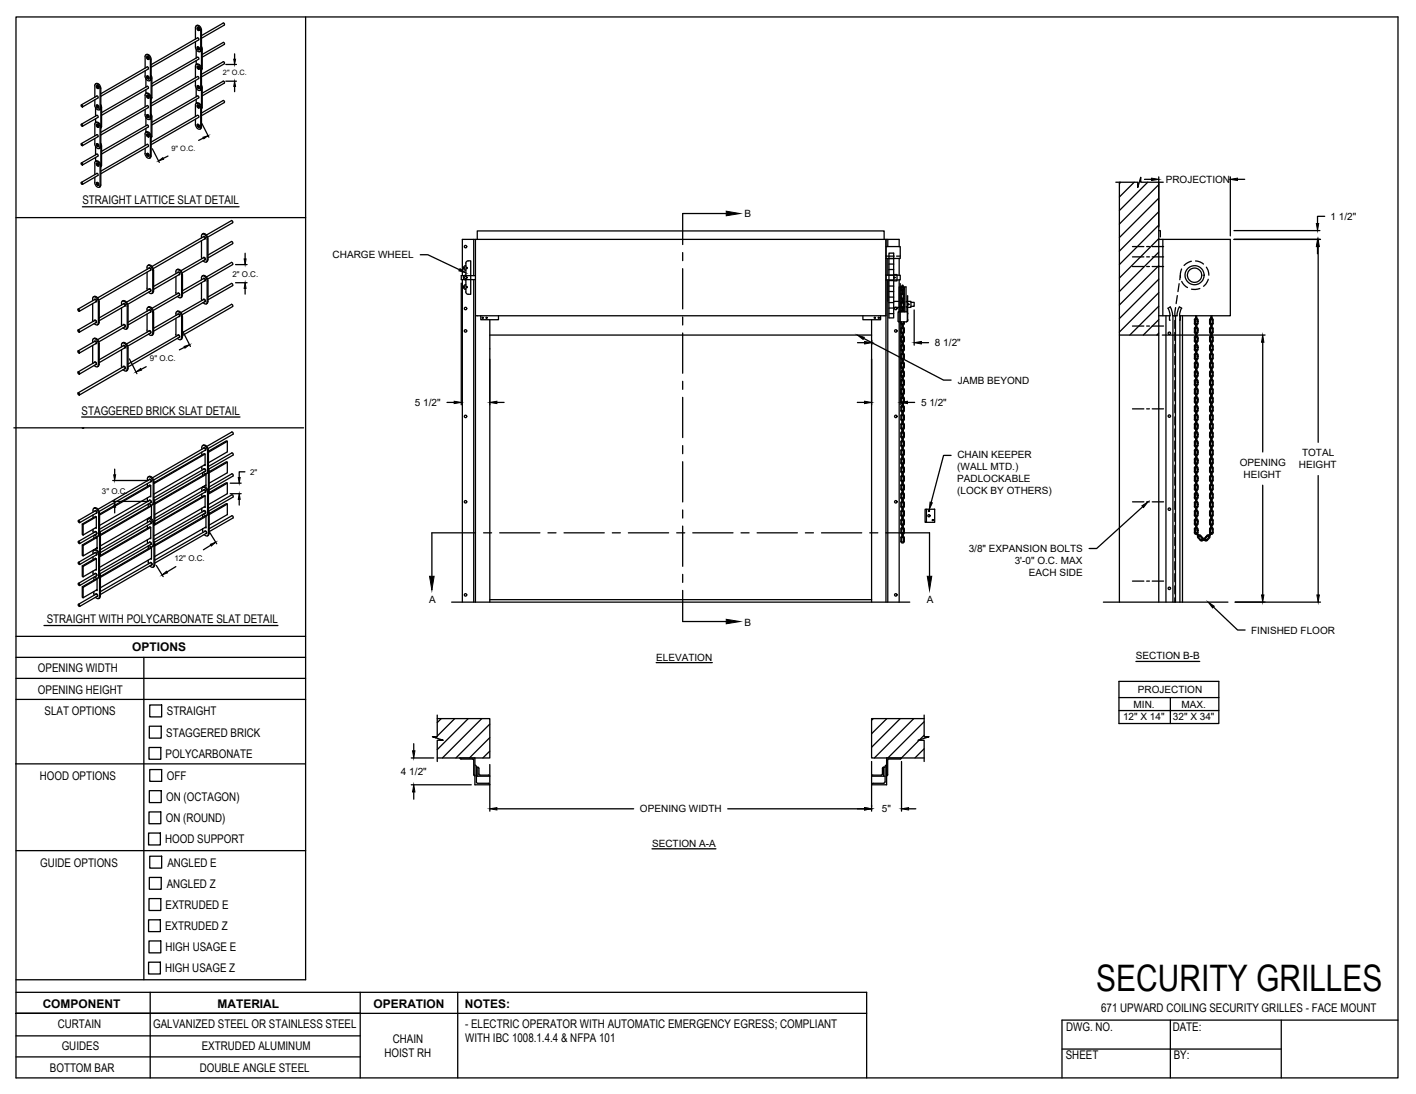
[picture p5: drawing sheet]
<svg xmlns="http://www.w3.org/2000/svg" width="279mm" height="216mm" viewBox="0 0 279 216" stroke-linecap="round" stroke-linejoin="round" font-family="sans-serif">
<defs><g id="words">
<text font-size="7.2" x="216.3" y="195.5">SECURITY GRILLES</text>
<g font-size="2.4">
<text x="16.3" y="40.3">STRAIGHT LATTICE SLAT DETAIL</text>
<text x="16.1" y="81.8">STAGGERED BRICK SLAT DETAIL</text>
<text x="9.2" y="123">STRAIGHT WITH POLYCARBONATE SLAT DETAIL</text>
<text x="26.1" y="128.4">OPTIONS</text>
<text x="7.5" y="132.7">OPENING WIDTH</text>
<text x="7.5" y="136.9">OPENING HEIGHT</text>
<text x="8.8" y="141.2">SLAT OPTIONS</text>
<text x="32.9" y="141.2">STRAIGHT</text>
<text x="32.7" y="149.5">POLYCARBONATE</text>
<text x="32.8" y="145.4">STAGGERED BRICK</text>
<text x="7.9" y="153.9">HOOD OPTIONS</text>
<text x="32.9" y="153.9">OFF</text>
<text x="32.8" y="158.1">ON (OCTAGON)</text>
<text x="32.6" y="166.5">HOOD SUPPORT</text>
<text x="32.7" y="162.3">ON (ROUND)</text>
<text x="7.9" y="171">GUIDE OPTIONS</text>
<text x="33" y="171">ANGLED E</text>
<text x="32.7" y="179.3">EXTRUDED E</text>
<text x="32.9" y="175.2">ANGLED Z</text>
<text x="32.6" y="183.5">EXTRUDED Z</text>
<text x="32.6" y="191.9">HIGH USAGE Z</text>
<text x="32.7" y="187.7">HIGH USAGE E</text>
<text x="8.4" y="198.9">COMPONENT</text>
<text x="11.4" y="202.8">CURTAIN</text>
<text x="30.2" y="202.9">GALVANIZED STEEL OR STAINLESS STEEL</text>
<text x="42.9" y="198.8">MATERIAL</text>
<text x="73.7" y="198.9">OPERATION</text>
<text x="91.7" y="198.9">NOTES:</text>
<text x="91.8" y="202.8">- ELECTRIC OPERATOR WITH AUTOMATIC EMERGENCY EGRESS; COMPLIANT</text>
<text x="210.4" y="203.6">DWG. NO.</text>
<text x="217.3" y="199.8">671 UPWARD COILING SECURITY GRILLES - FACE MOUNT</text>
<text x="231.4" y="203.4">DATE:</text>
<text x="12.2" y="207.3">GUIDES</text>
<text x="39.8" y="207.2">EXTRUDED ALUMINUM</text>
<text x="75.9" y="208.6">HOIST RH</text>
<text x="77.5" y="205.8">CHAIN</text>
<text x="91.8" y="205.7">WITH IBC 1008.1.4.4 &amp; NFPA 101</text>
<text x="210.3" y="209.1">SHEET</text>
<text x="231.6" y="209">BY:</text>
<text x="9.8" y="211.5">BOTTOM BAR</text>
<text x="39.4" y="211.6">DOUBLE ANGLE STEEL</text>
</g>
<g font-size="2">
<text x="230" y="36.1">PROJECTION</text>
<text x="146.9" y="42.9">B</text>
<text x="262.5" y="43.4">1 1/2&quot;</text>
<text x="65.6" y="51">CHARGE WHEEL</text>
<text x="184.5" y="68.3">8 1/2&quot;</text>
<text x="189" y="75.7">JAMB BEYOND</text>
<text x="81.9" y="80.1">5 1/2&quot;</text>
<text x="181.7" y="80.1">5 1/2&quot;</text>
<text x="188.9" y="95.2">PADLOCKABLE</text>
<text x="188.9" y="92.8">(WALL MTD.)</text>
<text x="188.9" y="90.4">CHAIN KEEPER</text>
<text x="244.6" y="92">OPENING</text>
<text x="245.4" y="94.4">HEIGHT</text>
<text x="256.3" y="92.5">HEIGHT</text>
<text x="256.9" y="90.1">TOTAL</text>
<text x="188.9" y="97.5">(LOCK BY OTHERS)</text>
<text x="191.1" y="109">3/8&quot; EXPANSION BOLTS</text>
<text x="200.2" y="111.4">3'-0&quot; O.C. MAX</text>
<text x="203" y="113.7">EACH SIDE</text>
<text x="84.7" y="119.1">A</text>
<text x="182.9" y="119.1">A</text>
<text x="146.9" y="123.4">B</text>
<text x="246.9" y="125.1">FINISHED FLOOR</text>
<text x="129.5" y="130.4">ELEVATION</text>
<text x="224.1" y="130.1">SECTION B-B</text>
<text x="224.5" y="136.8">PROJECTION</text>
<text x="221.6" y="142">12&quot; X 14&quot;</text>
<text x="223.7" y="139.7">MIN.</text>
<text x="231.4" y="142">32&quot; X 34&quot;</text>
<text x="233.1" y="139.7">MAX.</text>
<text x="79.1" y="152.9">4 1/2&quot;</text>
<text x="126.3" y="160.3">OPENING WIDTH</text>
<text x="174" y="160.3">5&quot;</text>
<text x="128.7" y="167.1">SECTION A-A</text>
</g>
<g font-size="1.6">
<text x="45.8" y="54.6">2&quot; O.C.</text>
<text x="29.6" y="71.3">9&quot; O.C.</text>
<text x="49.4" y="93.7">2&quot;</text>
<text x="20.1" y="97.5">3&quot; O.C.</text>
<text x="34.4" y="110.7">12&quot; O.C.</text>
</g>
<g font-size="1.5">
<text x="44" y="14.9">2&quot; O.C.</text>
<text x="33.8" y="29.8">9&quot; O.C.</text>
</g>
</g></defs>
<!-- layer: CHAIN HOIST RH -->
<g fill="none" stroke="#000" stroke-width=".25">
<path d="M220.2 36h4.3v1l.6-2v1h4.4M220.9 36v82.8M221.1 36l-.2 .2M223.8 36l-2.9 2.9M226.5 36l-5.6 5.6M228.6 39.1l-7.7 7.8M228.6 36v82.8M228.6 36.4l-7.7 7.8M91.2 55.2v63.6M91.9 52l.2-.5h.8v6.6l-.8-.1-.2-.4M91.9 56.2a.48 .48 0 0 0-.5 .5 .48 .48 0 0 0 .5 .4M91.9 52.4a.48 .48 0 0 0-.5 .5 .48 .48 0 0 0 .5 .5"/>
<path d="M91.9 54.3a.48 .48 0 0 0-.5 .5 .48 .48 0 0 0 .5 .4M91.9 52v.4M91.9 53.4v.9M91.9 55.2v1M91.9 57.1v.5M93.5 47.2v7.2M93.5 55.2v63.6M93.8 47.2v71.6M93.8 54.4h-2.8v.8h2.8M94.2 47.2v-1.6h80.3v1.6M174.8 54.3h2.8v.9h-2.8M174.8 48.7h2.8v2.3h-2.8"/>
<path d="M174.8 47.2v71.6M174.8 50.5h1.6M175.2 47.2v1.5M175.2 51v3.3M175.2 55.2v63.6M175.2 55.4v4.1M175.4 50h.9v12.7h-.9zM175.4 55.4h.9M175.4 54.3h.9M175.4 59.7h.9M175.4 58.6h.9M175.4 57.5h.9"/>
<path d="M175.4 56.5h.9M175.4 53.2h.9M175.4 52.1h.9M175.4 51h.9M176.3 54.2h.7v1.2h-.7M176.3 59.5h1.1M176.5 54.8h.1M176.9 50.5h.7M177.4 48.7v-1.5h-86.2v7.2M177.4 51v3.3M177.4 55.2v63.6M177.7 57.1l.3 .3"/>
<path d="M177.7 58.8l.3 .4M177.9 57.1l.1 .2M177.9 56.9v.2M178 56.5l-.3 .3M178 59.5l-.3 .3M178 57.8l-.3 .3M178 56.7l-.1 .1M178 59.7v1M178 58v1M178 58h.2M178 56.3h.2l-.1 .6zM178 58.8l.2 .1-.1 .9z"/>
<path d="M178.2 56.7l.1 .1M178.2 59.7l.1 .4h.1h-.1l-.1 .6M178.2 58l.1 .4h.1M178.2 56.5l.2 .3M178.2 59.5l.2 .3M178.2 57.8l.2 .3M178.2 59.3h-.2h.2M178.2 57.6h-.2l.1-.5 .1 .9M178.2 57.6h-.2v.4M178.3 57.1l-.1 .2M178.3 57h.1M178.3 56.9v.2"/>
<path d="M178.4 57.1l-.2 .3M178.4 58.8l-.2 .4M178.4 58.4h-.1l-.1 .6M178.8 59.6l.2-.2 .1-1v5l-.1-2.7M179.1 59.5h.6v1.2h-.6M179.7 59.7h.7v.8h-.7M223.5 48.7h2.2M223.5 50.7h2.2M223.5 52.6h2.2M226.3 48.7h.5M226.3 50.7h.5M226.3 52.6h.5"/>
<path d="M227.4 48.7h2.2M227.4 50.7h2.2M227.4 52.6h2.2M228.6 41.8l-7.7 7.8M228.6 44.4l-7.7 7.8M228.6 47.2h14.2v15.1h-10M228.6 45.5h.4v1.3M228.6 47.1l-7.7 7.8M228.6 49.8l-7.7 7.7M228.6 52.4l-7.7 7.8M228.6 55.1l-7.7 7.8M228.6 57.8l-7.7 7.7"/>
<path d="M229.4 47.2v15.1M232.3 58.3l-.2 1.6M232.7 56l-.3 1.6M232.9 54.3l-.1 .9M233.2 53.1l-.3 1v.6M233.2 55.5l.5 .8 .6 .4M235.1 51.6l-.7 .2-.8 .6M235.9 51.5l.9 .2 .7 .4M236.7 56.9l-.9 .2h-.7M238 52.7l.4 .7 .1 .9M238.4 55.1l-.5 1-.4 .4M93.8 62.3h81"/>
<path d="M94.9 62.3v.8h3.5v-.8M96.6 63.1v55.7M96.6 66.1h75.4M170.3 62.3v.8h3.5v-.8M172 63.1v55.7M175.4 61.9h.9M175.4 60.8h.9M176.3 60.7h1.1M177.2 63.4l.1 .1M177.4 63.5h1.5M177.4 61.5v-4.9h.4v4.9M177.7 77.6l.3 .3"/>
<path d="M177.7 79.3l.3 .3M177.7 74.2l.3 .3M177.7 75.9l.3 .3M177.7 72.4l.3 .4M177.7 70.7l.3 .3M177.7 63.8l.3 .4M177.7 65.5l.3 .4M177.7 69l.3 .3M177.7 67.3l.3 .3M177.7 60.5l.3 .4M177.8 63.5v.3M177.8 64.9v.7"/>
<path d="M177.8 66.6v.7M177.8 68.3v.7M177.8 70v.7M177.8 71.7v.7M177.8 73.5v.7M177.8 75.2v.7M177.8 76.9v.7M177.8 78.6v.7M177.9 74.2l.1 .1M177.9 70.7l.1 .2M177.9 78.6l.1 .9M177.9 63.5l.1 .5"/>
<path d="M177.9 68.3l.1 .9M178 76.5l-.3 .4M178 78.3l-.3 .3M178 80l-.3 .3M178 73.1l-.3 .4M178 74.8l-.3 .4M178 71.4l-.3 .3M178 69.7l-.3 .3M178 64.5l-.3 .3M178 68l-.3 .3M178 66.2l-.3 .4M178 61.2l-.3 .3"/>
<path d="M178 76.7v1M178 78.4l-.1 .2M178 73.3l-.1 .9M178 75v1M178 71.6v1M178 69.8l-.1 .9M178 64.7v1M178 68.1l-.1 .2M178 66.4v1M178 61.4l-.1 .1M178 79.4h.2M178 73.4h.2"/>
<path d="M178 69.1h.2M178 65.6h.2M178 79.4v.4h.2h-.2l.1 .5 .1-.9M178 65.6v.4l.2 .1h-.2l.1 .5 .1-1M178 69.1v.4h.2M178 61.5v-.5h.2h-.2l.1-.5v1M178 75.9l.2 .1-.1 .9-.1-.5 .2-.1h-.2zM178 77.6l.2 .1-.1 .9-.1-.5h.2h-.2zM178 74.2h.2l-.1 1-.1-.5 .2-.1h-.2zM178 70.7l.2 .1-.1 .9zM178 63.9h.2l-.1 1-.1-.6h.2h-.2zM178 67.3l.2 .1-.1 .9-.1-.5h.2h-.2z"/>
<path d="M178.2 76.7l.1 .5h.1h-.1l-.1 .5M178.2 78.4l.1 .2M178.2 73.3l.1 .4h.1h-.1v.5M178.2 75l.1 .5h.1h-.1l-.1 .5M178.2 71.6l.1 .4h.1h-.1l-.1 .6M178.2 69.8l.1 .5h.1h-.1v.4M178.2 64.7l.1 .4h.1M178.2 66.4l.1 .4h.1l-.1 .1-.1 .5M178.2 68.1l.1 .2M178.2 61.4l.1 .1M178.2 76.5a1.02 1.02 0 0 1 0 1.4M178.2 78.3l.2 .3"/>
<path d="M178.2 80l.2 .2v.8l-.2 .4M178.2 74.8a1.02 1.02 0 0 1 0 1.4M178.2 73.1l.2 .2v.9M178.2 71.4l.2 .2v.8l-.2 .4M178.2 69.7l.2 .2v.8M178.2 64.5l.2 .4v.8l-.2 .2M178.2 66.2l.2 .2v.9l-.2 .3M178.2 68l.2 .3M178.2 61.2l.2 .3v-4.9h.4v4.9M178.2 72.9h-.2l.1-.5 .1 1M178.2 72.9h-.2v.5M178.2 71.2h-.2h.2"/>
<path d="M178.2 69.1l-.1 .9-.1-.5h.2M178.3 74.2l-.1 .1M178.3 70.7l-.1 .2M178.3 78.6v.3h.1M178.3 63.5l-.1 .5M178.3 68.3v.3h.1h-.1l-.1 .6M178.4 74.2l-.2 .3M178.4 70.7l-.2 .3M178.4 60.5l-.2 .4M178.4 78.6v.9l-.2 .1M178.4 78.9h-.1l-.1 .6M178.4 68.3v.8l-.2 .2"/>
<path d="M178.4 65.2h-.1l-.1 .5M178.4 63.5v.5l-.2 .2M178.8 60.6l.2 .1M179 63.4l-.1 .1M179 61.5h-1.8v1.9M179.1 63v.3M179.1 61.8v.2M179.2 60.1h.1M220.9 66.1h7.7M223.5 64.3h2.2M226.3 64.3h.5M227.4 64.3h2.2"/>
<path d="M228.6 62.3h2.3M228.6 60.4l-5.7 5.7M228.6 63.1l-3 3M228.6 65.7l-.3 .4M230.1 62.3v56.5M230.8 62.3v.9h.1M230.9 62.3l-.4-1.5 .4-.2 .4 1 .1 .7M231.4 62.3v56.5M231.8 63.2v1.6M231.8 65.6v1.6M231.8 68v1.6M231.8 70.4v1.5"/>
<path d="M231.8 72.7v1.6M231.8 75.1v1.6M231.8 77.5v1.6M231.8 79.9v1.6M231.9 62.3v56.5M232 60.7l-.2 1.7M232.8 62.3v56.5M232.9 62.3v.9h-.1M233.2 60.8l-.3 .7-.2 .8M233.2 60.8l-.5-.2-.4 1-.1 .7h-.8M233.3 62.3v56.5M235.7 67.3l.2 .3"/>
<path d="M235.7 63.8l.2 .4M235.7 65.5l.2 .4M235.7 70.7l.2 .3M235.7 69l.2 .3M235.7 72.4l.2 .4M235.7 77.6l.2 .3M235.7 79.3l.2 .3M235.7 74.2l.2 .3M235.7 75.9l.2 .3M235.7 63.1v.7M235.7 64.9v.7M235.7 66.6v.7"/>
<path d="M235.7 68.3v.7M235.7 70v.7M235.7 71.7v.7M235.7 73.5v.7M235.7 75.2v.7M235.7 76.9v.7M235.7 78.6v.7M235.8 70.7l.1 .2M235.8 74.2l.1 .1M235.9 68.3v.9M235.9 78.6v.9M235.9 66.2l-.2 .4"/>
<path d="M235.9 62.8l-.2 .3M235.9 64.5l-.2 .3M235.9 69.7l-.2 .3M235.9 68l-.2 .3M235.9 71.4l-.2 .3M235.9 76.5l-.2 .4M235.9 78.3l-.2 .3M235.9 80l-.2 .3M235.9 73.1l-.2 .4M235.9 74.8l-.2 .4M235.9 66.4v1M235.9 63v1"/>
<path d="M235.9 64.7v1M235.9 69.8v.9M235.9 68.1l-.1 .2M235.9 71.6v1M235.9 76.7v1M235.9 78.4l-.1 .2M235.9 73.3v.9M235.9 75v1M235.9 62.3v.7h.2M235.9 65.6v.4l.2 .1h-.2v.4h.2M235.9 69.1v.4h.2M235.9 79.4v.4h.2h-.2v.5h.2"/>
<path d="M235.9 65.6h.2M235.9 73.4h.2M235.9 69.1h.2M235.9 79.4h.2M236.1 67.3l-.2 .1v.4h.2h-.2v.4h.2M236.1 63.9h-.2v.4h.2h-.2v.5h.2M236.1 72.5h-.1l-.1 .4h.2M236.1 70.8h-.2v.4h.2h-.2v.5h.2M236.1 76h-.2v.3l.2 .1h-.2v.4h.2M236.1 77.7h-.2v.4h.2h-.2v.4h.2M236.1 74.2h-.2v.4h.2l-.2 .1v.4h.2M236.1 66.4l.1 .2"/>
<path d="M236.1 64.7l.1 .1M236.1 63l.1 .1M236.1 68.1l.1 .2M236.1 69.8l.1 .2M236.1 71.6l.1 .1M236.1 76.7l.1 .2M236.1 78.4l.1 .2M236.1 75l.1 .2M236.1 73.3l.1 .2M236.1 66.2l.2 .2 .1 .9-.3 .3M236.1 64.5l.3 .4-.1 .8-.2 .2M236.1 62.8a.97 .97 0 0 1 0 1.4"/>
<path d="M236.1 69.7l.3 .3v.7M236.1 68l.3 .3M236.1 71.4l.3 .3-.1 .9-.2 .2M236.1 76.5a.97 .97 0 0 1 0 1.4M236.1 78.3l.3 .3M236.1 80l.2 .2 .1 .8-.3 .4M236.1 74.8a.97 .97 0 0 1 0 1.4M236.1 73.1l.2 .2 .1 .9M236.1 62.3v.8M236.1 62.6h-.2h.2M236.1 63.9v.9M236.1 69.5h-.2v.4h.2"/>
<path d="M236.1 77.7v.8M236.1 72.9h-.2v.5M236.1 65.6v.9M236.1 67.4v.8M236.1 69.1v.8M236.1 70.8v.9M236.1 72.5v.9M236.1 74.2v.9M236.1 76v.8M236.1 79.4v.9M236.2 67.3l-.1 .1M236.2 65.5l-.1 .2"/>
<path d="M236.2 63.8l-.1 .2M236.2 69l-.1 .2M236.2 70.7l-.1 .2M236.2 72.4l-.1 .2M236.2 79.3l-.1 .2M236.2 77.6l-.1 .1M236.2 75.9l-.1 .1M236.2 74.2l-.1 .1M236.2 66.6v.2l.2 .1h-.2v.4M236.2 63.1v.3h.2h-.2v.4M236.2 64.9v.2h.2M236.2 70v.3h.2h-.2v.4"/>
<path d="M236.2 71.7v.3h.2h-.2v.4M236.2 76.9v.3h.2h-.2v.4M236.2 78.6v.3h.2M236.2 73.5v.2h.2h-.2v.5M236.2 75.2v.3h.2h-.2v.4M236.2 68.3v.7M236.4 70.7l-.3 .3M236.4 74.2l-.3 .3M236.4 65.2h-.2v.4M236.4 68.3v.7l-.3 .3M236.4 68.6h-.2h.2M236.4 78.6l-.1 .9-.2 .1"/>
<path d="M236.4 78.9h-.2v.4M238.7 78.9h.1l.1 .6M238.7 78.6v.9l.2 .1M238.7 68.3v.8l.2 .2M238.7 65.2h.1l.1 .5M238.7 74.2l.2 .3M238.7 70.7l.2 .3M238.8 78.6v.3h-.1M238.8 68.3v.3h-.1h.1l.1 .6M238.8 74.2l.1 .1M238.8 70.7l.1 .2M238.9 74.8a1.02 1.02 0 0 0 0 1.4"/>
<path d="M238.9 73.1l-.2 .2v.9M238.9 80l-.2 .3v.9l.2 .2M238.9 76.5a1.02 1.02 0 0 0 0 1.4M238.9 78.3l-.2 .3M238.9 71.4l-.2 .2v.8l.2 .4M238.9 69.7l-.2 .2v.8M238.9 68l-.2 .3M238.9 62.8a1.02 1.02 0 0 0 0 1.4M238.9 64.5l-.2 .2v.9l.2 .3M238.9 66.2l-.2 .4v.8l.2 .2M238.9 73.3l-.1 .4h-.1h.1v.5M238.9 75l-.1 .5h-.1h.1l.1 .5"/>
<path d="M238.9 76.7l-.1 .5h-.1h.1l.1 .5M238.9 78.4l-.1 .2M238.9 71.6l-.1 .4h-.1h.1l.1 .6M238.9 69.8l-.1 .5h-.1h.1v.4M238.9 63l-.1 .4h-.1h.1l.1 .6M238.9 64.7l-.1 .4h-.1M238.9 66.4l-.1 .4-.1 .1h.1l.1 .5M238.9 68.1l-.1 .2M239 79.4v.9l.1-.5h-.1h.1v-.4M239 78.1h.1h-.1M239 71.2h.1h-.1M239 72.9h.1l-.1-.5v1"/>
<path d="M239 69.1v.9l.1-.5h-.1M239 64.3h.1h-.1M239 65.6v1l.1-.5h-.1l.1-.1v-.4M239 62.3v.8l.1-.5h-.1h.1v-.3M239 72.9h.1v.5M239 79.4h.1M239 69.1h.1M239 73.4h.1M239 65.6h.1M239 74.2h.1v.4l-.1 .1h.1l-.1 .5zM239 75.9l.1 .1v.3l-.1 .1h.1l-.1 .5zM239 77.6l.1 .1-.1 .9z"/>
<path d="M239 70.7l.1 .1-.1 .9zM239 63.9h.1l-.1 1zM239 67.3h.1v.5h-.1h.1l-.1 .5zM239.1 75v1M239.1 73.3l.1 .9M239.1 78.4l.1 .2M239.1 76.7v1M239.1 71.6v1M239.1 68.1l.1 .2M239.1 69.8l.1 .9M239.1 64.7v1M239.1 63v1"/>
<path d="M239.1 66.4v1M239.1 74.8l.3 .4-.1 .8-.2 .2M239.1 73.1l.2 .2 .1 .9M239.1 80l.2 .2 .1 .8-.3 .4M239.1 78.3l.3 .3M239.1 76.5l.3 .4-.1 .8-.2 .2M239.1 71.4l.2 .2 .1 .8-.3 .4M239.1 68l.3 .3M239.1 69.7l.2 .2 .1 .8M239.1 64.5l.3 .3-.1 .9-.2 .2M239.1 62.8l.3 .3-.1 .9-.2 .2M239.1 66.2l.3 .4-.1 .8-.2 .2"/>
<path d="M239.1 69.1v.4h-.1M239.2 78.6l-.1 .9M239.2 68.3l-.1 .9M239.2 74.2l-.1 .1M239.2 70.7l-.1 .2M239.4 78.6l-.1 .9-.2 .1M239.4 68.3l-.1 .8-.2 .2M239.4 74.2l-.3 .3M239.4 70.7l-.3 .3M177.7 94.8l.3 .3M177.7 84.5l.3 .3M177.7 87.9l.3 .4"/>
<path d="M177.7 86.2l.3 .3M177.7 93.1l.3 .3M177.7 91.3l.3 .4M177.7 89.6l.3 .4M177.7 82.8l.3 .3M177.7 81l.3 .4M177.7 96.5l.3 .3M177.7 98.2l.3 .4M177.7 99.9l.3 .4M177.8 80.3v.7M177.8 82.1v.7M177.8 83.8v.7"/>
<path d="M177.8 85.5v.7M177.8 87.2v.7M177.8 88.9v.7M177.8 90.7v.7M177.8 92.4v.7M177.8 94.1v.7M177.8 95.8v.7M177.8 97.5v.7M177.8 99.3v.6M177.9 84.5l.1 .1M177.9 93.1l.1 .1M177.9 96.5l.1 .2"/>
<path d="M177.9 82.1l.1 .8M177.9 92.4v.7M178 83.4l-.3 .4M178 86.9l-.3 .3M178 85.1l-.3 .4M178 92l-.3 .4M178 93.8l-.3 .3M178 90.3l-.3 .3M178 88.6l-.3 .3M178 81.7l-.3 .4M178 95.5l-.3 .3M178 98.9l-.3 .3"/>
<path d="M178 97.2l-.3 .3M178 93.9v1.1M178 83.6l-.1 .9M178 87.1v1M178 85.3v1M178 92.2l-.1 .2M178 90.5v1M178 88.8v1M178 81.9l-.1 .2M178 80.2v1M178 95.7l-.1 .8M178 99.1v1"/>
<path d="M178 97.4v1M178 87.1h.2M178 91.4h.2M178 83.7h.2M178 97.4h.2M178 91.4v.4h.2h-.2l.1 .6 .1-1M178 95.3h.2l-.1 .5zM178 84.5l.2 .1-.1 .9-.1-.5h.2h-.2zM178 87.9l.2 .1-.1 .9-.1-.5h.2h-.2zM178 93.1h.2l-.1 1-.1-.5h.2h-.2zM178 89.7h.2l-.1 .9-.1-.5h.2h-.2zM178 98.3h.2l-.1 .9z"/>
<path d="M178 94.8l.2 .1v.4h-.2zM178 100h.2l-.1 1-.1-.5 .2-.1h-.2zM178.2 83.6l.1 .5h.1h-.1v.4M178.2 85.3l.1 .5h.1h-.1l-.1 .5M178.2 87.1l.1 .4h.1M178.2 93.9l.1 .5h.1h-.1l-.1 .6M178.2 92.2l.1 .2M178.2 90.5l.1 .4h.1h-.1l-.1 .6M178.2 88.8l.1 .4h.1M178.2 80.2l.1 .4h.1h-.1l-.1 .6M178.2 81.9l.1 .2M178.2 95.7l.1 .4h.1h-.1v.4"/>
<path d="M178.2 97.4l.1 .4h.1h-.1l-.1 .6M178.2 99.1l.1 .4h.1h-.1l-.1 .6M178.2 83.4l.2 .2v.9M178.2 85.1l.2 .2v.9l-.2 .3M178.2 86.9l.2 .2v.8l-.2 .4M178.2 93.8l.2 .1v.9l-.2 .3M178.2 92l.2 .4M178.2 88.6l.2 .3v.9l-.2 .2M178.2 90.3a1.02 1.02 0 0 1 0 1.4M178.2 81.7l.2 .4M178.2 97.2a1.02 1.02 0 0 1 0 1.4M178.2 95.5l.2 .2v.8"/>
<path d="M178.2 98.9l.2 .2v.8l-.2 .4M178.2 86.7h-.2l.1-.5 .1 .9M178.2 83.2h-.2l.1-.4 .1 .9M178.2 81.5h-.2l.1-.5v1l-.1-.5h.2M178.2 98.7h-.2h.2M178.2 97h-.2v.5M178.2 97h-.2l.1-.5 .1 1M178.2 83.2h-.2v.5M178.2 86.7h-.2v.4M178.3 84.5l-.1 .1M178.3 93.1l-.1 .1M178.3 96.5l-.1 .2"/>
<path d="M178.3 92.4v.2h.1M178.3 82.1v.2h.1h-.1l-.1 .6M178.4 84.5l-.2 .3M178.4 93.1l-.2 .3M178.4 96.5l-.2 .3M178.4 87.5h-.1l-.1 .6M178.4 92.7h-.1v.4M178.4 89.2h-.1l-.1 .6M178.4 82.1v.8l-.2 .2M178.4 92.4v.7M223.5 80.7h2.2M223.5 99h2.2"/>
<path d="M226.3 80.7h.5M226.3 99h.5M227.4 80.7h2.2M227.4 99h2.2M231.8 82.3v1.6M231.8 84.6v1.6M231.8 87v1.6M231.8 89.4v1.6M231.8 91.8v1.6M231.8 94.2v1.6M231.8 96.6v1.5M231.8 98.9v1.6"/>
<path d="M235.7 94.8l.2 .3M235.7 84.5l.2 .3M235.7 87.9l.2 .4M235.7 86.2l.2 .3M235.7 93.1l.2 .3M235.7 91.3l.2 .4M235.7 89.6l.2 .4M235.7 82.8l.2 .3M235.7 81l.2 .4M235.7 96.5l.2 .3M235.7 98.2l.2 .4M235.7 99.9l.2 .4"/>
<path d="M235.7 80.3v.7M235.7 82.1v.7M235.7 83.8v.7M235.7 85.5v.7M235.7 87.2v.7M235.7 88.9v.7M235.7 90.7v.7M235.7 92.4v.7M235.7 94.1v.7M235.7 95.8v.7M235.7 97.5v.7M235.7 99.3v.6"/>
<path d="M235.8 84.5l.1 .1M235.8 93.1l.1 .1M235.8 96.5l.1 .2M235.9 82.1v.8M235.9 92.4v.7M235.9 83.4l-.2 .4M235.9 86.9l-.2 .3M235.9 85.1l-.2 .4M235.9 92l-.2 .4M235.9 93.8l-.2 .3M235.9 90.3l-.2 .3M235.9 88.6l-.2 .3"/>
<path d="M235.9 81.7l-.2 .4M235.9 95.5l-.2 .3M235.9 98.9l-.2 .3M235.9 97.2l-.2 .3M235.9 93.9v1.1M235.9 83.6v.9M235.9 87.1v1M235.9 85.3v1M235.9 92.2l-.1 .2M235.9 90.5v1M235.9 88.8v1M235.9 81.9l-.1 .2"/>
<path d="M235.9 80.2v1M235.9 95.7v.8M235.9 99.1v1M235.9 97.4v1M235.9 91.4v.4h.2h-.2v.5h.2M235.9 87.1h.2M235.9 91.4h.2M235.9 83.7h.2M235.9 97.4h.2M236.1 86.3l-.1-.1-.1 .5h.2M236.1 84.6h-.2v.4h.2h-.2v.4h.2M236.1 88h-.2v.4h.2h-.2v.5l.2-.1"/>
<path d="M236.1 93.1h-.2v.5h.2h-.2v.4h.2M236.1 89.7h-.2v.4h.2h-.2v.5h.2M236.1 82.8h-.2v.4h.2M236.1 81.1l-.1-.1-.1 .5h.2M236.1 95.7h-.2v-.4h.2v.4M236.1 98.3h-.2v.9h.2M236.1 96.6l-.1-.1-.1 .5h.2M236.1 94.9h-.2v.4h.2v-.4M236.1 83.6l.1 .2M236.1 85.3l.1 .2M236.1 87.1l.1 .1M236.1 93.9l.1 .2"/>
<path d="M236.1 92.2l.1 .2M236.1 90.5l.1 .1M236.1 88.8l.1 .1M236.1 80.2l.1 .1M236.1 81.9l.1 .2M236.1 95.7l.1 .1M236.1 97.4l.1 .1M236.1 99.1l.1 .1M236.1 83.4l.3 .4v.7M236.1 85.1l.2 .2 .1 .9-.3 .3M236.1 86.9l.2 .2 .1 .8-.3 .4M236.1 93.8l.2 .1 .1 .9-.3 .3"/>
<path d="M236.1 92l.3 .4M236.1 88.6l.3 .3-.1 .9-.2 .2M236.1 90.3a.97 .97 0 0 1 0 1.4M236.1 81.7l.3 .4M236.1 97.2a.97 .97 0 0 1 0 1.4M236.1 95.5l.2 .2 .1 .8M236.1 98.9l.2 .2 .1 .8-.3 .4M236.1 81.5h-.2v.5h.2M236.1 98.3v.9M236.1 98.7h-.2h.2M236.1 97h-.2v.5M236.1 86.7h-.2v.4"/>
<path d="M236.1 83.2h-.2v.5M236.1 81.1v.9M236.1 82.8v.9M236.1 84.6v.8M236.1 86.3v.8M236.1 88v.9M236.1 89.7v.9M236.1 91.4v.9M236.1 93.2v.8M236.1 96.6v.9M236.2 84.5l-.1 .1M236.2 86.2l-.1 .1"/>
<path d="M236.2 87.9l-.1 .2M236.2 93.1l-.1 .1M236.2 89.6l-.1 .2M236.2 91.3l-.1 .2M236.2 81l-.1 .2M236.2 82.8l-.1 .1M236.2 96.5l-.1 .2M236.2 98.2l-.1 .2M236.2 94.8l-.1 .2M236.2 99.9l-.1 .2M236.2 83.8v.3h.2h-.2v.4M236.2 87.2v.3h.2"/>
<path d="M236.2 85.5v.3h.2h-.2v.4M236.2 92.4v.2h.2M236.2 94.1v.3h.2h-.2v.4M236.2 90.7v.2h.2h-.2v.5M236.2 88.9v.3h.2M236.2 82.1v.2h.2h-.2v.5M236.2 80.3v.3h.2h-.2v.4M236.2 95.8v.3h.2h-.2v.4M236.2 99.3v.2h.2h-.2v.4M236.2 97.5v.3h.2h-.2v.4M236.4 84.5l-.3 .3M236.4 93.1l-.3 .3"/>
<path d="M236.4 96.5l-.3 .3M236.4 87.5h-.2v.4M236.4 92.7h-.2v.4M236.4 89.2h-.2v.4M236.4 82.1l-.1 .8-.2 .2M236.4 92.4v.7M238.7 82.1v.8l.2 .2M238.7 89.2h.1l.1 .6M238.7 92.7h.1v.4M238.7 87.5h.1l.1 .6M238.7 92.4v.7M238.7 96.5l.2 .3"/>
<path d="M238.7 93.1l.2 .3M238.7 84.5l.2 .3M238.8 82.1v.2h-.1h.1l.1 .6M238.8 92.4v.2h-.1M238.8 96.5l.1 .2M238.8 93.1l.1 .1M238.8 84.5l.1 .1M238.9 98.9l-.2 .4v.8l.2 .2M238.9 93.8l-.2 .3v.8l.2 .2M238.9 97.2a1.02 1.02 0 0 0 0 1.4M238.9 95.5l-.2 .2v.8M238.9 81.7l-.2 .4"/>
<path d="M238.9 90.3a1.02 1.02 0 0 0 0 1.4M238.9 88.6l-.2 .2v.8l.2 .4M238.9 92l-.2 .4M238.9 86.9l-.2 .3v.9l.2 .2M238.9 85.1l-.2 .4v.8l.2 .2M238.9 83.4l-.2 .2v.9M238.9 99.1l-.1 .4h-.1h.1l.1 .6M238.9 93.9l-.1 .5h-.1h.1l.1 .6M238.9 97.4l-.1 .4h-.1h.1l.1 .6M238.9 95.7l-.1 .4h-.1h.1v.4M238.9 80.2l-.1 .4h-.1h.1l.1 .6M238.9 81.9l-.1 .2"/>
<path d="M238.9 88.8l-.1 .4h-.1M238.9 90.5l-.1 .4h-.1h.1l.1 .6M238.9 92.2l-.1 .2M238.9 85.3l-.1 .5h-.1h.1l.1 .5M238.9 87.1l-.1 .4h-.1M238.9 83.6l-.1 .5h-.1h.1v.4M239 97h.1l-.1-.5v1M239 97h.1v.5M239 81.5h.1l-.1-.5v1l.1-.5h-.1M239 83.2h.1l-.1-.4v.9M239 91.4v1l.1-.6h-.1h.1v-.4M239 86.7h.1l-.1-.5v.9"/>
<path d="M239 86.7h.1v.4M239 83.2h.1v.5M239 97.4h.1M239 83.7h.1M239 91.4h.1M239 87.1h.1M239 100h.1v.4l-.1 .1h.1l-.1 .5zM239 98.3h.1v.4h-.1h.1l-.1 .5zM239 87.9l.1 .1v.4h-.1h.1l-.1 .5zM239 89.7h.1v.4h-.1h.1l-.1 .5zM239 93.1l.1 .1v.4h-.1h.1l-.1 .5zM239 84.5l.1 .1v.4h-.1h.1l-.1 .5z"/>
<path d="M239.1 99.1v1M239.1 97.4v1M239.1 95.7l.1 .8M239.1 80.2v1M239.1 81.9l.1 .2M239.1 88.8v1M239.1 90.5v1M239.1 93.9v1.1M239.1 92.2l.1 .2M239.1 85.3v1M239.1 87.1v1M239.1 83.6l.1 .9"/>
<path d="M239.1 98.9l.2 .2 .1 .8-.3 .4M239.1 97.2l.2 .2 .1 .8-.3 .4M239.1 95.5l.2 .2 .1 .8M239.1 81.7l.3 .4M239.1 88.6l.2 .2 .1 .8-.3 .4M239.1 90.3l.2 .2 .1 .8-.3 .4M239.1 93.8l.3 .3-.1 .8-.2 .2M239.1 92l.3 .4M239.1 85.1l.2 .2 .1 .9-.3 .3M239.1 86.9l.2 .2 .1 .8-.3 .4M239.1 83.4l.2 .2 .1 .9M239.1 95.3h-.1v-.5v1v-.5h.1"/>
<path d="M239.2 82.1l-.1 .8M239.2 92.4v.7M239.2 96.5l-.1 .2M239.2 93.1l-.1 .1M239.2 84.5l-.1 .1M239.4 82.1l-.1 .8-.2 .2M239.4 92.4v.7M239.4 96.5l-.3 .3M239.4 93.1l-.3 .3M239.4 84.5l-.3 .3M89.1 118.8h90.4M96.6 118.3h75.4"/>
<path d="M177.7 106.8a.35 .35 0 0 0 .4 .4 .35 .35 0 0 0 .3-.4M177.7 105.1l.3 .3M177.7 103.4l.3 .3M177.7 101.7l.3 .3M177.8 101v.7M177.8 102.7v.7M177.8 104.4v.7M177.8 106.1v.7M177.9 106.8l.2 .2 .2-.2M177.9 104.4l.1 .9M178 104.1l-.3 .3M178 105.8l-.3 .3"/>
<path d="M178 102.4l-.3 .3M178 100.6l-.3 .4M178 104.2l-.1 .2M178 106l-.1 .8M178 102.5v1M178 100.8v1M178 101.7h.2M178 105.2h.2M178 105.2v.4h.2h-.2l.1 .5 .1-.9M178 101.7l.1 1 .1-.5h-.2h.2v-.5M178 103.4l.2 .1-.1 .9-.1-.5h.2h-.2zM178.2 106l.1 .4h.1h-.1v.4"/>
<path d="M178.2 104.2l.1 .2M178.2 102.5l.1 .5h.1M178.2 100.8l.1 .4h.1M178.2 100.6l.2 .4v.8l-.2 .2M178.2 105.8l.2 .2v.8M178.2 104.1l.2 .3M178.2 102.4l.2 .1v.9l-.2 .3M178.3 104.4v.3h.1h-.1l-.1 .6M178.4 101.3h-.1l-.1 .5M178.4 104.4v.9l-.2 .1M178.4 103h-.1l-.1 .5M182.5 100.5h1.9v2.6h-1.9z"/>
<path d="M182.8 100.5v2.6M217.7 118.8h24.6M223.5 114.7h2.2M226.3 114.7h.5M227.4 114.7h2.2M231.8 101.3v1.6M231.8 103.7v1.6M231.8 106.1v1.6M231.8 108.5v1.5M231.8 110.8v1.6M231.8 113.2v1.6M231.8 115.6v1.6"/>
<path d="M231.8 118v.8M235.7 105.1l.1 .3h.3M235.7 103.4l.2 .3M235.7 101.7l.2 .3M235.7 101v.7M235.7 102.7v.7M235.7 104.4v.7M235.9 104.4l-.1 .7 .2 .2M235.9 104.1l-.2 .3M235.9 102.4l-.2 .3M235.9 100.6l-.2 .4M235.9 104.2l-.1 .2"/>
<path d="M235.9 102.5v1M235.9 100.8v1M235.9 101.7v.9h.2M235.9 101.7h.2M236 105.2v-.1l.4 .3-.2 .2-.2-.4M236.1 103.5h-.2v.4h.2h-.2v.4h.2M236.1 100h-.2v.4l.2 .1h-.2v.4h.2M236.1 104.2l.1 .2M236.1 102.5l.1 .2M236.1 100.8l.1 .2M236.1 100.6l.3 .4-.1 .8-.2 .2M236.1 104.1l.3 .3"/>
<path d="M236.1 102.4l.2 .1 .1 .9-.3 .3M236.1 101.7v.5h-.2h.2v.4M236.1 100v.9M236.1 103.5v.8M236.2 101.7l-.1 .1M236.2 105.1v.1M236.2 103.4l-.1 .1M236.2 104.4v.3h.2h-.2v.4M236.2 102.7v.3h.2M236.2 101v.2h.2M236.3 105.7v.3l.6 .7M236.4 104.4l-.1 .9"/>
<path d="M236.4 103h-.2v.4M236.4 101.3h-.2v.4M236.5 105.8v.2M236.5 105.6l.4 .1M236.5 106l.5 .5 .2 .1M236.6 105.7l.2 .1M236.6 105.8l-.1 .1M236.7 105.8l-.3-.3-.2 .1 .3 .3M236.9 105.7l.2 .2-.1 .1-.2-.2M237.1 106.4v.2M237.1 106.4l.9 .1-.9 .1M237.3 106.4l-.3-.4 .1-.1 .4 .7"/>
<path d="M237.4 106.6a.35 .35 0 0 1-.6 0M237.5 106.4v.2M237.7 106.2l-.1 .2M237.7 106.2l.3-.3 .1 .1-.3 .4M238.4 105.8l.1 .1M238.4 105.8l.3-.3 .1 .1-.1-.2 .4-.3-.6 .8M238.5 105.7l-.2 .1M238.6 105.6h-.3l-.3 .3 .1 .1 .2-.2M238.6 105.8l-.5 .8h-.2M238.7 101.3h.1l.1 .5M238.7 104.4l.1 .9M238.7 103h.1l.1 .5"/>
<path d="M238.7 105.7v.3l-.5 .7-.3 .1-.3-.2M238.8 104.4v.3h-.1h.1l.1 .5M238.9 100.6l-.2 .2v.9l.2 .3M238.9 102.4l-.2 .3v.8l.2 .2M238.9 104.1l-.2 .3M238.9 100.8l-.1 .4h-.1M238.9 102.5l-.1 .5h-.1M238.9 104.2l-.1 .2M239 102.2h.1l-.1 .5zM239 101.7v.5h.1v-.5M239 101.7h.1M239 103.4l.1 .1v.4h-.1h.1l-.1 .5z"/>
<path d="M239.1 100.8v1M239.1 102.5v1M239.1 104.2l.1 .2M239.1 100.6l.2 .2 .1 .9-.3 .3M239.1 102.4l.2 .1 .1 .9-.3 .3M239.1 104.1l.3 .3M239.2 104.4v.7l-.1 .2M239.4 104.4l-.1 .9-.4 .1M86.1 145.4l-.2 .2M86.3 141.8h10.3v7.8h-10.3M86.3 141.1v4.3h-1l2.2 .7h-1.2v4.2M87.1 141.8l-.8 .8"/>
<path d="M89.7 141.8l-3.4 3.5M92.4 141.8l-6.1 6.1M93.2 149.8l.3 .2v2.9l.2 .2M93.3 149.8h-2.3l-.3-.2h3v5.3h2.9M93.7 151l.3 .3M93.7 153.1h.1M94 154.3l.3 .3h2l.3 .3M94 151.4h.3v1.8M94 151.3v3M94.3 151.4l.2 .2M94.5 152.7l.2 .3h1.7M94.5 151.6v1.2"/>
<path d="M95.1 141.8l-7.8 7.8M96.4 153l.2 .2h-2.6M96.6 142.9l-6.6 6.7M96.6 145.6l-4 4M96.6 148.2l-1.3 1.4M172.3 141.8l-.3 .3M174.3 151.4l-.2 .2v1.3l-1.9 .1-.2 .2h2.6M174.6 151.3v3.1l-.3 .2h-2l-.3 .3M174.6 151.4h-.3v1.8M174.9 151l-.3 .3M174.9 153.1h.1M175 141.8l-3 3"/>
<path d="M175.2 150v2.9l-.3 .2M177.6 141.8l-5.6 5.7M177.9 149.6l-.2 .2h-2.3l-.3 .2M177.9 149.6h-3v5.3h-2.9M180.3 141.8l-7.8 7.8M181.4 146.1l-3.5 3.5M182.4 141.8h-10.4v7.8h10.4M182.4 141.1v4.3h.9l-2.1 .7h1.2v4.2M182.4 142.4l-7.2 7.2M182.4 145.1l-1 .9M182.4 147.8l-1.9 1.8"/>
<circle cx="91.9" cy="48.7" r=".24"/>
<circle cx="91.9" cy="52.9" r=".24"/>
<circle cx="91.9" cy="54.8" r=".24"/>
<circle cx="91.9" cy="56.7" r=".24"/>
<circle cx="176.5" cy="54.8" r=".1"/>
<circle cx="235.7" cy="54.3" r="1.42"/>
<circle cx="235.7" cy="54.3" r="1.89"/>
<circle cx="91.9" cy="65.3" r=".24"/>
<circle cx="91.9" cy="60.9" r=".24"/>
<circle cx="95.2" cy="62.7" r=".12"/>
<circle cx="96" cy="62.7" r=".12"/>
<circle cx="172.6" cy="62.7" r=".12"/>
<circle cx="173.4" cy="62.7" r=".12"/>
<circle cx="176.8" cy="60.9" r=".24"/>
<circle cx="176.8" cy="65.3" r=".24"/>
<circle cx="179.2" cy="60.1" r=".1"/>
<circle cx="230.7" cy="65.8" r=".24"/>
<circle cx="91.9" cy="99" r=".24"/>
<circle cx="91.9" cy="82.2" r=".24"/>
<circle cx="176.8" cy="82.2" r=".24"/>
<circle cx="176.8" cy="99" r=".24"/>
<circle cx="230.7" cy="82.1" r=".24"/>
<circle cx="91.9" cy="117.4" r=".24"/>
<circle cx="176.8" cy="117.4" r=".24"/>
<circle cx="183.3" cy="100.8" r=".12"/>
<circle cx="183.3" cy="101.8" r=".22"/>
<circle cx="184.1" cy="102.6" r=".12"/>
<circle cx="230.7" cy="116.1" r=".24"/>
<circle cx="230.7" cy="100.5" r=".24"/>
</g>
<!-- layer: ANNOTATIONS -->
<g fill="none" stroke="#000" stroke-width=".25">
<path d="M44.6 16h2.1M44.6 12.7h2.1M46.3 10.6v1.1M46.3 17.1v1M30.1 29.4l1.3 2.6M33.1 30.8l-.9 .5M39.8 24.4l1.4 2.7M40.1 27.2l-.9 .5M225.8 35.4h1.4M228.6 34.9v9.9M242.8 34.9v11.6M244.2 35.4h1.4"/>
<path d="M46.5 55.8h2.2M46.5 52.2h2.2M48.4 50v1.1M48.4 56.9v1.1M82.9 50.3h1.5l6.3 2.9M91 55.9v24M177.6 56v23.9M243.5 47.2h17.1M243.5 45.5h16.9M260 48.7v1.4M260.1 48.7v38.6M261.4 42.7h-1.4v1.4"/>
<path d="M25.5 70.8l1.5 2.9M28.9 72.4l-1.1 .5M36.1 65.4l1.5 3M36.4 68.5l-1 .5M88.2 79.4h1.4M96.6 70.9v9M98 79.4h1.5M169.2 79.4h1.4M169.2 67.6h1.4M170.4 66.8l15.8 8.2h1.5M172 70.9v9M172 67.2v.8"/>
<path d="M179 79.4h1.5M180.4 61.2v6.9M181.8 67.6h1.4M229.3 66.1h20.3M249.2 67.5v21.7M22.2 94.8h7.1M22.2 99h7.1M22.6 92.6v1.1M45.4 97.4h2.2M45.4 95.4h2.2M47.2 98.6v1.1M48.3 93.1h-1.1v1.1"/>
<path d="M187.7 89.9h-1.5l-2.5 9.3M225.5 100l-9.1 8.2h-1.5M249.2 95.8v21.6M260.1 93.9v23.5M22.6 100.1v1.1M30.8 111.6l1.4 2.2M34.7 111.8l-1.7 1.1M41.4 105.1l1.4 2.2M41.6 107.6l-1.5 .9M239.4 119.8l4.8 4.5h1.5M243.7 118.8h16.9M129.5 130.8h11"/>
<path d="M220.8 134.5h19.7v8.3h-19.7zM220.8 137.7h19.7M224.1 130.5h12.6M230.9 137.7v5.1M81.2 149.6h4.4M81.2 154.9h11.8M81.6 146.8v1.4M81.6 156.3v1.4M96.6 150.9v9.2M98 159.6h27M143.6 159.6h27M172 150.3v9.8"/>
<path d="M177.9 150.3v9.8M179.3 159.6h1.4M220.8 140.2h19.7M128.7 167.5h12.6"/>
</g>
<g fill="#000" stroke="#000" stroke-width=".2">
<path d="M46.3 16l.2 1.1h-.4zM46.1 11.7h.4l-.2 1zM31.3 31.8l.8-.7 .2 .3zM40 27.1l1.1-.3-.9 .6zM227.2 35.2l1.4 .2-1.4 .2zM242.8 35.4l1.4-.2v.4zM48.4 55.8l.2 1.1h-.4zM48.2 51.1h.4l-.2 1.1zM90.8 53l1.1 .8-1.3-.4zM260 47.2l.2 1.5h-.5zM259.7 44.1h.5l-.2 1.4zM260.1 47.2l.2 1.5h-.5z"/>
<path d="M26.8 73.4l.9-.7 .2 .3zM36.3 68.4l1.1-.4-.9 .7zM89.6 79.2l1.4 .2-1.4 .3zM96.6 79.4l1.4-.2v.5zM169.2 66.1l1.3 .5-.2 .4zM170.6 79.2l1.4 .2-1.4 .3zM170.6 67.4l1.4 .2-1.4 .3zM177.6 79.4l1.4-.2v.5zM180.4 67.6l1.4-.2v.5zM249.2 66.1l.2 1.4h-.5zM22.4 93.7h.4l-.2 1.1zM47.2 97.4l.2 1.2h-.4z"/>
<path d="M47 94.2h.4l-.2 1.2zM183.5 99.1l.5 .1-.6 1.3zM225.3 99.8l1.2-.8-.9 1.2zM22.6 99l.2 1.1h-.4zM32 113.5l.9-.8 .1 .4zM41.5 107.4l1.1-.4-.9 .8zM238.4 118.8l1.2 .8-.3 .4zM248.9 117.4h.5l-.2 1.4zM259.8 117.4h.5l-.2 1.4zM81.4 148.2h.5l-.3 1.4zM81.6 154.9l.3 1.4h-.5zM96.6 159.6l1.4-.2v.5z"/>
<path d="M170.6 159.4l1.4 .2-1.4 .3zM177.9 159.6l1.4-.2v.5z"/>
</g>
<!-- layer: CHAIN HOIST RH -->
<path d="M96.6 68.9h.1" fill="none" stroke="#000" stroke-width=".2"/>
<!-- layer: SECTION CUTS -->
<g fill="none" stroke="#000" stroke-width=".25">
<path d="M134.7 49.8v1.6M134.7 53v8M143.3 42.1h-8.6v6.2M134.7 62.5v1.6M134.7 65.7v8M134.7 75.2v1.6M134.7 78.4v8M134.7 87.9v1.6M134.7 91.1v8M93.8 105.2h-8.6v8.5M95.4 105.2h1.6M98.6 105.2h7.9"/>
<path d="M108.1 105.2h1.6M111.3 105.2h7.9M120.8 105.2h1.6M124 105.2h7.9M133.5 105.2h1.6M134.7 100.6v1.6M134.7 103.8v8M134.7 113.3v1.6M134.7 116.5v6.2h8.6M136.7 105.2h7.9M146.2 105.2h1.6M149.4 105.2h7.9"/>
<path d="M158.9 105.2h1.6M162.1 105.2h7.9M171.6 105.2h1.6M174.8 105.2h8.6v8.5"/>
</g>
<path d="M143.3 41.7l2.7 .4-2.7 .5zM84.8 113.7h.9l-.5 2.8zM183 113.7h.9l-.5 2.8zM143.3 122.2l2.7 .5-2.7 .4z" fill="#000" stroke="#000" stroke-width=".2"/>
<!-- layer: DETAILS -->
<g fill="none" stroke="#000" stroke-width=".25">
<path d="M18.7 19.2l.1-2.6a.77 .77 0 0 1 .9 .9v3.8M18.7 19.7a1.81 1.81 0 0 0 .3 1.8l.5 .2 .2-.4M18.9 16.6a.72 .72 0 0 1 .7 .1 .72 .72 0 0 1 .3 .7v19.1M19.1 16.9l.3 .2v.4l-.3-.2zM19.1 16.9h.2l.1 .2v.3M19.1 17l.2 .4zM19.5 17.4l-.1 .1M28.6 18.8l.1-.3a.77 .77 0 0 1 1 .9M28.6 15l.1 .3a.72 .72 0 0 0 .9 .5l.1-.2M28.6 11.2l.1-.3a.77 .77 0 0 1 1 .9M28.6 11.2v2.2M28.6 14v1"/>
<path d="M28.6 18.8v2.3M28.8 17.7v.8l.1-.1M28.8 15.5v1.7M28.9 18.4a.86 .86 0 0 1 .9 .9M28.9 10.7a.86 .86 0 0 1 .9 1M28.9 10.8h-.1M29 18.8l.3 .2v.4l-.3-.2zM29 15l.3 .2v.4l-.3-.2zM29 11.2l.3 .2v.3l-.3-.1zM29 18.8h.2l.2 .2v.3M29 15h.2l.2 .2v.3M29 17l.3 .2-.1 .2-9.2 5.4"/>
<path d="M29 13.2l.3 .1-.1 .3M29 13.2l-9.1 5.3M29 17l-9 5.2M29 18.9l.2 .4zM29 15.1l.2 .3zM29 11.3l.2 .3zM29.1 11.2h-.1M29.1 11.2l.3 .1v.4M29.3 13.6l-9.4 5.4M29.4 19.3l-.1 .1M29.4 15.5l-.1 .1M29.4 11.7h-.1"/>
<path d="M29.7 11.8v3.8M29.7 19.4v3.8M29.7 15.9h-.2M29.8 15.5l-.2 .3M29.8 11.7v19.1M29.8 14.9l.2 .5v3.8l-.2 .4M30 16.5l9-5.2 .2 .1v.3l-9.2 5.3M38.6 5.5v-.3a.77 .77 0 0 1 1 .8M38.6 5.4v2.3M38.7 5.1a.73 .73 0 0 1 .8 .1 .73 .73 0 0 1 .3 .7M38.7 19.6v.8l.2-.1M38.7 9.8v1.7"/>
<path d="M38.7 12v.7h.2M38.7 17.4v1.7M38.9 12.6a.86 .86 0 0 1 .9 1M38.9 5.5h.2l.2 .1-.1 .4M38.9 13.1h.2l.2 .2-.1 .4M38.9 16.9h.2l.2 .2v.3M38.9 5.5l.3 .2v.3l-.3-.2zM38.9 9.3l.3 .2v.3l-.3-.2zM38.9 13.1l.3 .2v.3l-.3-.1zM38.9 16.9l.3 .2v.4l-.3-.2zM39 7.5l-9.2 5.3M39 7.5l.2 .1v.3"/>
<path d="M39 9.2l-.1 .1M39 5.6l.2 .3zM39 9.4l.2 .3zM39 13.2l.2 .3zM39 17l.2 .4zM39 9.2l.3 .2v.4M39.2 15.5v-.3l-.2-.1-9.2 5.3M39.2 7.9l-9.4 5.4M39.2 15.5l-9.4 5.4M39.3 17.4l-.1 .1M39.3 9.8h-.1M39.6 6.1l-.1 4a.77 .77 0 0 1-.9-.8v-1.1"/>
<path d="M39.6 13.7l-.1 4.1a.77 .77 0 0 1-.9-.9v-1M39.6 13.7v-.3a.72 .72 0 0 0-1-.6v2.5M39.8 6v19l-.3 .5M39.8 14.7l4.2-2.5 .3 .1v.3l-4.5 2.6M39.8 7l4.2-2.5 .3 .2v.2l-4.5 2.7M39.8 17.4l-.3 .4M39.8 9.8l-.3 .4M39.8 16.8l.1 .5v3.9l-.2 .3M39.8 9.2l.1 .5M39.9 9.7v3.8M39.9 13.5l-.2 .3M44.3 16.4v-.3l-.3-.1-4.1 2.4"/>
<path d="M44.3 8.8v-.3l-.3-.1-4.1 2.4M44.3 8.8l-4.4 2.5M44.3 16.4l-4.4 2.5M16 20.7l3.1-1.8 .2 .2v.2l-3 1.8M16 24.5l3.1-1.7 .2 .1v.2l-3 1.8M16 20.7l.3 .1v.3l-.3-.1zM16 28.4l.3 .1v.2l-.3-.1zM16 36l.3 .1v.3l-.3-.1zM16 24.5l.3 .1v.3l-.3-.1zM16 32.2l.3 .1v.2l-.3-.1zM18.7 32.2l.1-.3a.77 .77 0 0 1 .9 .9M18.7 32.2v2.3"/>
<path d="M18.9 23.4v.8a.72 .72 0 0 1 .7 .1 .72 .72 0 0 1 .3 .7M18.9 31.1v.8a.72 .72 0 0 1 .7 0 .72 .72 0 0 1 .3 .8M18.9 21.2v1.7M18.9 28.9v1.7M19.1 20.8l.3 .1v.4l-.3-.2zM19.1 28.4l.3 .2v.3l-.3-.1zM19.1 24.6l.3 .1v.4l-.3-.2zM19.1 36l.3 .2v.4l-.3-.2zM19.1 32.2l.3 .2v.3l-.3-.1zM19.1 20.8l.2-.1 .1 .2v.4M19.1 28.4h.2l.1 .1v.5M19.1 24.6l.2-.1 .1 .2v.4"/>
<path d="M19.1 36h.2l.1 .2v.4M19.1 32.2h.2l.1 .1v.5M19.1 30.4l.2 .1v.3l-3 1.8M19.1 30.4l-3.1 1.8M19.1 20.9l.2 .3zM19.1 28.5l.2 .3zM19.1 24.7l.2 .3zM19.1 36.2l.2 .3zM19.1 32.3l.2 .3zM19.3 27v-.3l-.2-.1-3.1 1.7M19.3 34.6v-.3l-.2-.1-3.1 1.8M19.3 27l-3 1.7"/>
<path d="M19.3 34.6l-3 1.8M19.7 25.1v-.2a.72 .72 0 0 0-.9-.6l-.1 2.5M19.7 25.1v4.1a.77 .77 0 0 1-1-.8v-1.1M19.7 32.8v4.1a.77 .77 0 0 1-1-.9v-1M19.7 21.6l-.1 .1M19.7 29.2l-.1 .1M19.9 21.2l-.2 .4M19.9 28.9l-.2 .3M19.9 36.5l-.3 .5M19.9 20.6l.1 .6v3.8l-.1 .3M19.9 28.3l.1 .5v3.8l-.1 .3M28.6 30.3l.1 .2a.72 .72 0 0 0 .9 .6l.1-.2"/>
<path d="M28.6 26.5l.1-.3a.77 .77 0 0 1 1 .8M28.6 22.6l.1 .3a.72 .72 0 0 0 .9 .6l.1-.3M28.6 21.6v1M28.6 26.5v2.2M28.6 29.3v1M28.8 25.3v.8l.1-.1M28.8 23.2v1.6M28.9 26a.86 .86 0 0 1 .9 1M29 30.3l.3 .2v.3l-.3-.1zM29 26.5l.3 .2v.3l-.3-.2zM29 22.7l.3 .1v.4l-.3-.2zM29 30.3h.2l.2 .1v.4"/>
<path d="M29 26.5h.2l.2 .1v.4M29 22.7l.2-.1 .2 .2v.4M29 24.7l.3 .1-.1 .3-9.2 5.3M29 28.5l.3 .1-.1 .3M29 20.8l.3 .2-.1 .2-9.3 5.4M29 20.8l-9.1 5.3M29 28.5l-9.1 5.3M29 24.7l-9 5.2M29 30.4l.2 .3zM29 26.6l.2 .3zM29 22.8l.2 .3zM29.3 28.9l-9.4 5.4"/>
<path d="M29.4 30.8l-.1 .1M29.4 27h-.1M29.4 23.2h-.1M29.7 27.1v3.8M29.7 31.1l-.2 .1M29.7 23.5l-.2 .1M29.8 30.8l-.2 .3M29.8 23.1l-.2 .4M29.8 28l9.2-5.2 .2 .1v.2l-9.4 5.5M29.8 22.6l.2 .5M30 23.1v3.8l-.2 .3M30 24.1l9-5.2 .2 .2v.2l-9.2 5.4"/>
<path d="M38.6 23.5a1.87 1.87 0 0 0 .3 1.8l.4 .2 .3-.4M38.9 20.3a.86 .86 0 0 1 .9 .9M38.9 20.8l.2-.1 .2 .2-.1 .4M38.9 24.6l.2-.1 .2 .2-.1 .4M38.9 20.8l.3 .1v.4l-.3-.2zM38.9 24.6l.3 .1v.4l-.3-.2zM39 20.9l.2 .3zM39 24.7l.2 .3zM39.6 21.3v3.8M39.6 21.3v-.2a.72 .72 0 0 0-1-.6v2.5M39.8 22.3l4.2-2.5 .3 .2v.2l-4.5 2.6M18.3 59l.1-.4a.95 .95 0 0 1 1 1v4.2a.37 .37 0 0 1-.2 .3 .37 .37 0 0 1-.4-.1l-.2-.2"/>
<path d="M18.3 59v.4M18.3 59.9v3.2M18.4 58.6a.81 .81 0 0 1 .9 .1 .81 .81 0 0 1 .3 .8M18.6 59.1a.26 .26 0 0 1 .4 .1 .26 .26 0 0 1-.1 .4M18.9 59.5v-.3l-.2-.1-3.3 1.9M19 59.5l-3.3 1.9M19.3 58.8l10.1-5.9 .3 .1v.3l-10.2 5.9M19.6 59.5v4.1M24 59.8l.1-.4a.95 .95 0 0 1 1 1M24 59.8v.4M24.3 59.4a.98 .98 0 0 1 1 1v4.1l-.4 .5M24.3 59.4h-.2"/>
<path d="M24.3 60v-.1a.26 .26 0 0 1 .4 .2 .26 .26 0 0 1-.1 .3M29 52.8l.2-.4a.99 .99 0 0 1 .9 1v4.3l-.4 .2-.4-.2M29 53.7l.1 3.5M29 52.8v.3M29.2 52.4l.1-.1a.95 .95 0 0 1 1 1v4.1M29.4 57.1v-.1a.27 .27 0 0 1 .3 .2 .27 .27 0 0 1-.1 .3M29.4 53v-.1a.27 .27 0 0 1 .3 .1 .27 .27 0 0 1-.1 .4M29.7 57.4v-.2l-.3-.2-4.4 2.6M29.7 57.4l-4.5 2.6M30.3 57.4l-.3 .5M34.7 57.7l.1 .4M34.7 53.6l.2-.4a.95 .95 0 0 1 .9 1v4.2"/>
<path d="M34.7 53.6v.4M34.7 54.6v3.1M34.9 53.3l.1-.1a.95 .95 0 0 1 1 1M35.1 57.9a.27 .27 0 0 1 .3 .1 .27 .27 0 0 1-.1 .4M35.1 53.8v-.1a.27 .27 0 0 1 .3 .2 .27 .27 0 0 1-.1 .3M35.1 57.9l.3 .1v.3M35.1 53.7l.3 .2v.3l-5.1 2.9M35.2 53.7l-4.9 2.8M35.2 57.9l-5.2 2.9M35.4 58.3l-5.2 3M35.8 58.4l-.2 .4-.6-.3M36 58.3l-.3 .5"/>
<path d="M36 57.4l4.2-2.4 .2 .1v.3l-4.4 2.6M36 54.2v4.1M39.8 47l.1-.8a.95 .95 0 0 1 1 1l-.1 4.3-.4 .2-.3-.2M39.8 47.5v3.5M39.8 55.8v3.5M39.8 54.8v.4M39.8 54.8l.1-.3a.95 .95 0 0 1 1 1l-.1 4.3-.4 .2-.3-.3M39.9 54.5a.73 .73 0 0 1 1.1 .6v4.4l-.1 .4M39.9 46.2l.2-.1a.95 .95 0 0 1 .9 1M40.1 59.1h.1a.3 .3 0 0 1 .3 .1 .3 .3 0 0 1-.1 .4h-.1M40.1 46.8v-.1a.27 .27 0 0 1 .4 .1 .27 .27 0 0 1-.2 .4M40.1 50.9v-.1a.26 .26 0 0 1 .4 .2 .26 .26 0 0 1-.2 .3"/>
<path d="M40.1 55a.26 .26 0 0 1 .4 .1 .26 .26 0 0 1-.2 .3M40.2 50.8l.2 .2v.3l-4.5 2.5M40.2 46.7l.2 .1v.3l-10.2 5.9M40.2 46.7l-10.2 5.9M40.2 50.8l-4.5 2.6M40.4 59.5l-4.5 2.6M40.4 59.5v-.3l-.2-.1-4.5 2.6M40.9 59.9l-.2 .1M40.9 51.6l-.2 .1M41 47.1v4.1l-.1 .4M45.7 55.9l.2 .2v.3M45.7 51.8l.2 .1v.3"/>
<path d="M45.7 47.7l.2 .1v.3M45.7 43.5l.2 .2v.3M45.7 55.9l-4.7 2.7M45.7 43.5l-5 2.9M45.7 47.7l-4.7 2.6M45.7 51.8l-5 2.9M45.9 48.1l-4.9 2.8M45.9 44l-4.9 2.8M45.9 52.2l-4.9 2.9M45.9 56.4l-4.9 2.8M15.4 61l.2 .1v.3l-.2-.1zM15.4 69.2l.2 .2v.3l-.2-.2z"/>
<path d="M15.4 77.5l.2 .2v.2l-.2-.1zM15.4 65.1l.2 .2v.2l-.2-.1zM15.4 73.4l.2 .1v.3l-.2-.1zM15.4 69.3l3.3-2 .2 .2v.3l-3.2 1.9M15.4 77.5l9-5.2 .2 .2v.2l-8.9 5.3M18.3 63.1v.3M18.3 67.2l.1-.4a.99 .99 0 0 1 1 1.1v4.3l-.4 .2-.4-.3M18.3 71.4v.3M18.3 67.2v.4M18.3 68.2v3.2M18.4 66.9a.72 .72 0 0 1 1.1 .6l.1 .3M18.6 63.3v-.1a.26 .26 0 0 1 .4 .1 .26 .26 0 0 1-.1 .4"/>
<path d="M18.6 71.5a.27 .27 0 0 1 .4 .1 .27 .27 0 0 1-.1 .4M18.6 67.4a.27 .27 0 0 1 .4 .1 .27 .27 0 0 1-.1 .3M18.7 63.2l.2 .2v.2l-3.2 2M18.7 63.2l-3.3 1.9M18.9 71.9v-.3l-.2-.1-3.3 1.9M19 71.9l-3.3 1.9M19.3 67l5.1-2.9 .2 .1v.3l-5.1 3M19.6 63.6l-.4 .5M19.6 71.9l-.4 .5M19.6 62.7l4.8-2.8 .2 .2v.3l-5 2.9M19.6 67.8v4.1M24 72.2v.3"/>
<path d="M24 68.5l.1-.8a.95 .95 0 0 1 1 1M24 60.7v3.6M24 69v3.2M24.3 67.6a.95 .95 0 0 1 1 1v4.1l-.2 .4M24.3 67.6l-.2 .1M24.3 68.3v-.1a.27 .27 0 0 1 .4 .1 .27 .27 0 0 1-.1 .4M24.3 72.4v-.1a.27 .27 0 0 1 .4 .2 .27 .27 0 0 1-.1 .3M24.3 64.1a.26 .26 0 0 1 .4 .1 .26 .26 0 0 1-.1 .3M24.4 68.2l.2 .1v.3l-5 3M24.4 68.2l-4.8 2.8M25 67.9l4.4-2.6 .3 .1v.3l-4.5 2.6M25.1 72.8l-.3 .4-.5-.3"/>
<path d="M25.1 64.6l-.3 .4-.5-.3M25.1 60.5v4.1M25.1 68.7v4.2M25.1 73.1l-.2 .1M29 61.4l.2-.7a.95 .95 0 0 1 .9 1v4.1l-.2 .4-.6-.3M29 62l.1 3.5M29.2 60.7l.1-.1a.95 .95 0 0 1 1 1M29.4 61.2a.27 .27 0 0 1 .3 .1 .27 .27 0 0 1-.1 .3M29.4 65.3a.26 .26 0 0 1 .3 .1 .26 .26 0 0 1-.1 .4M29.4 61.1l.3 .2v.3l-4.4 2.5M29.5 61.2l-4.2 2.4M30.1 66.1l-.1 .1"/>
<path d="M30.3 61.6v4.1l-.2 .4M34.7 66l.1 .3M34.7 61.9l.2-.4a.95 .95 0 0 1 .9 1M34.7 61.9v.4M34.7 62.8v3.2M34.9 61.5l.1-.1a.95 .95 0 0 1 1 1M35.1 66.2v-.1a.27 .27 0 0 1 .3 .2 .27 .27 0 0 1-.1 .3M35.1 62.1v-.1a.27 .27 0 0 1 .3 .1 .27 .27 0 0 1-.1 .4M35.1 66.1l.3 .2v.3l-10.1 5.8M35.1 62l.3 .1v.3l-5.1 3M35.2 62l-4.9 2.8M35.2 66.1l-9.9 5.7"/>
<path d="M35.8 62.5v4.3l-.4 .2-.4-.2M35.8 66.9l-.1 .1M36 66.5l-.2 .4M36 62.4v4.2M45.7 60.1l.2 .1v.3M45.7 60.1l-9.7 5.5M45.9 60.5l-9.9 5.7M16.2 84.5h.3M16.6 84.5h-.2M29.1 94.9l.1-.8a.95 .95 0 0 1 1 1M29.1 98.3l.1 .6M29.1 95.4v.6"/>
<path d="M29.3 94.1a.72 .72 0 0 1 1 .7l.1 16.8-.3 .4-.5-.3M29.3 99.5v.5M29.4 98.8l.1-.1a.27 .27 0 0 1 .3 .2 .27 .27 0 0 1-.1 .3M29.4 94.7l.1-.1a.27 .27 0 0 1 .3 .1 .27 .27 0 0 1-.1 .4M29.5 98.7l.3 .2v.3M29.5 94.6l.3 .1v.3M29.5 94.6l-10.2 5.9M29.5 98.7l-9.9 5.8M29.6 98l.1 .1v-2.3l-.1-.1-10 5.8M29.7 97.9l-10.1 5.8M29.7 95.8l-10.1 5.8M29.8 95l-10.2 5.9"/>
<path d="M29.8 99.2l-10.1 5.8M29.9 99.8v2.3l-.2-.1M29.9 99.8h-.2l-9.9 5.7M29.9 99.8l-10.1 5.9M30.1 94.3l10.2-5.9 .2 .1v.3l-10.2 5.9M30.2 99.2l-.3 .4-.5-.2M30.2 95.1v4.2M30.4 98.5l.1 .6v4.1l-.1 .4M30.4 99.1v.1M30.4 99.2l-.3 .4M30.4 99.4h.1M39.8 88.7l.2-.8a.95 .95 0 0 1 .9 1l.1 4.2a.34 .34 0 0 1-.5 .3l-.4-.2"/>
<path d="M39.8 96.9l.2-.7a.98 .98 0 0 1 1 1l-.1 4.3-.4 .2-.4-.2M39.8 89.2v.6M39.8 92.1v.3M39.8 97.5v.6M39.8 92.4l.1 .3M40 87.9a.72 .72 0 0 1 1.1 .7v.3M40 96.1v.1l.2-.1M40 93.3v.7M40.1 96.1a.95 .95 0 0 1 1 1M40.2 88.5v-.1a.27 .27 0 0 1 .4 .1 .27 .27 0 0 1-.2 .4M40.2 92.6v-.1a.27 .27 0 0 1 .4 .2 .27 .27 0 0 1-.2 .3M40.2 96.7a.27 .27 0 0 1 .4 .1 .27 .27 0 0 1-.2 .4"/>
<path d="M40.3 96.7l.2 .1v.3l-10 5.7M40.3 96.7l-9.8 5.6M40.4 95.8l.2 .1v-2.2l-.2-.1-9.9 5.7M40.4 89.6l-10 5.8M40.5 89.6v2.3l-.2-.1M40.5 99.9l-10.1 5.9M40.5 97.9v2.2l-.2-.1M40.5 97.9l-.2-.1-9.8 5.6M40.5 89.6l-.2-.1-9.9 5.8M40.5 91.7l-10.1 5.8M40.5 97.9l-10.1 5.8M40.5 93v-.3l-.2-.2-9.9 5.8"/>
<path d="M40.5 93l-10 5.8M40.6 93.7l-10.1 5.8M40.6 95.7l-10.1 5.8M40.8 88.1l4.9-2.9 .3 .2v.3l-4.9 2.8M41 93.4l-.2 .1M41.1 92.3l.2 .6M41.1 93l-.2 .3M41.1 97.1h.1M41.1 93.2h.1M41.1 88.9v16.5M41.3 97l-.2 .4M41.3 96.1l4.4-2.6 .3 .1v.3l-4.7 2.8"/>
<path d="M41.3 92.9v4.1M44.9 87.1l-.2-.1-3.6 2M44.9 91.2l-.2-.1-3.4 2M44.9 95.4l-.2-.1-3.5 1.9M44.9 99.5l-.2-.1-3.4 1.9M44.9 87.1v2.1l-3.8 2.1M44.9 91.2v2.1l-3.6 2.1M44.9 95.4v2l-3.8 2.2M44.9 99.5v2.1l-3.6 2M44.9 99.5l-3.6 2.1M44.9 95.4l-3.8 2.1M44.9 91.2l-3.6 2.1"/>
<path d="M44.9 87.1l-3.8 2.2M46 89.8v-.3l-.3-.1-4.6 2.7M46 89.8l-4.8 2.8M15.5 102.7l.2 .2v.2l-.2-.1zM15.5 111l.2 .1v.3l-.2-.2zM15.5 119.2l.2 .2v.3l-.2-.2zM15.5 106.8l.2 .2v.3l-.2-.2zM15.5 115.1l.2 .2v.2l-.2-.1zM15.5 102.7l3.3-1.9 .2 .1v.3l-3.3 1.9M15.5 106.8l3.3-1.9 .2 .2v.3l-3.3 1.9M15.5 115.1l3.3-1.9 .2 .1v.3l-3.3 1.9M15.5 119.3l3.4-2.1 .3 .2v.3l-3.5 2"/>
<path d="M16.2 115.8l2.8-1.6 .2 .1v2.3l-.2-.1M16.4 103.5l-.2-.1v2.1l.2 .1M16.4 107.7l-.2-.2v2.1l.2 .1M16.4 111.8l-.2-.1v2l.2 .1M16.4 115.9l-.2-.1v2.1l.2 .1M18.4 101.1l.1-.8a.95 .95 0 0 1 1 1v4.2a.32 .32 0 0 1-.5 .3l-.3-.2M18.4 112.7v.7M18.4 101.6v.6M18.4 104.5v.3M18.4 108.9v.4M18.4 109.9v.5M18.4 104.8v.3"/>
<path d="M18.4 108.9l.1-.3a.95 .95 0 0 1 1 1M18.5 100.3a.73 .73 0 0 1 1.1 .7v16.8a.37 .37 0 0 1-.2 .3 .37 .37 0 0 1-.4-.1l-.2-.1M18.5 108.5v.1l.2-.1a.95 .95 0 0 1 .9 1M18.5 116.8l.1 .6M18.5 105.7v.5M18.5 113.9v.6M18.7 100.9l.1-.1a.3 .3 0 0 1 .3 .2 .3 .3 0 0 1-.1 .3h-.1M18.7 105v-.1a.26 .26 0 0 1 .4 .2 .26 .26 0 0 1-.2 .3M18.7 113.3v-.1a.27 .27 0 0 1 .4 .1 .27 .27 0 0 1-.2 .4M18.7 109.1a.27 .27 0 0 1 .4 .1 .27 .27 0 0 1-.2 .4M18.8 104.2l.2 .1v-2.3l-2.6 1.5v2.1M18.8 112.4l.2 .1v-2.2l-2.6 1.5v2"/>
<path d="M18.9 117.3v-.1a.27 .27 0 0 1 .3 .2 .27 .27 0 0 1-.1 .3M19 104.1l-2.6 1.5M19 102l-.2-.1-2.6 1.5M19 112.3l-2.6 1.5M19 110.3l-.2-.1-2.6 1.5M19 109.5l-3.3 1.9M19 109.5v-.3l-.2-.1-3.3 1.9M19.2 108.1l-2.8 1.6v-2l2.8-1.7v2.3l-.2-.1M19.2 114.3l-2.8 1.6v2.1M19.2 106h-.2l-2.8 1.5M19.2 116.4l-2.8 1.6M19.5 113.7l-.3 .4-.5-.3"/>
<path d="M19.5 109.6v4.1M19.5 105.7l-.2 .1M19.5 114l-.2 .1M19.6 105.3l-.1 .4M19.6 113.6h.1M19.6 113.6l-.1 .4M19.6 109.5h.1M19.6 113l.2 .5M19.6 104.7l.2 .6M19.6 105.6h.1M19.6 113.8h.1M19.8 117.7l-.3 .4"/>
<path d="M19.8 109.4l-.2 .4M19.8 105.3v4.1M19.8 113.5v4.2M29.1 103.1l.1-.7a.95 .95 0 0 1 1 1M29.1 103.7v.6M29.1 106.5v.4M29.1 106.9l.1 .3M29.3 110.6v.7M29.3 102.3h.1M29.3 107.7v.6M29.4 102.3a1.02 1.02 0 0 1 1 1M29.4 102.9h.1a.27 .27 0 0 1 .3 .1 .27 .27 0 0 1-.1 .4"/>
<path d="M29.4 107.1l.1-.1a.26 .26 0 0 1 .3 .1 .26 .26 0 0 1-.1 .4M29.5 107l.3 .2v.2M29.5 102.9l.3 .1v.3M29.5 102.9l-9.7 5.6M29.5 107l-9.9 5.7M29.6 106.2l.1 .1v-2.2l-.1-.1-9.8 5.6M29.6 111.1v-.1a.27 .27 0 0 1 .4 .2 .27 .27 0 0 1-.2 .3M29.7 106.2l-10.1 5.8M29.7 104.1l-10.1 5.8M29.8 107.4l-10.1 5.8M29.8 103.3l-10 5.8M29.9 108.1v2.3l-.2-.1"/>
<path d="M29.9 108.1l-.2-.1-9.9 5.7M29.9 101.9l-10.1 5.8M29.9 108.1l-10.1 5.8M29.9 110.2l-10.1 5.8M29.9 111.5l-10.1 5.8M29.9 111.5v-.3l-.2-.2-9.9 5.8M30.2 107.5l-.3 .4-.5-.3M30.2 103.4v4.1M30.4 106.8l.1 .5v4.2l-.1 .3M30.4 107.4l-.1 .2-.2 .3M30.4 106.5l9.9-5.7 .2 .1v.3l-10 5.8M30.4 111.8l-.2 .1"/>
<path d="M30.5 110.6l9.9-5.8 .3 .2v.3l-10.2 5.8M39.8 100.3l.1 .7M40 104.4v.7M40 101.5v.6M40.2 100.9v-.1a.26 .26 0 0 1 .4 .1 .26 .26 0 0 1-.2 .4M40.4 104.9v-.1a.26 .26 0 0 1 .4 .2 .26 .26 0 0 1-.2 .3M40.6 101.9l-.1-.1-10 5.7M40.6 101.9v2.3l-.1-.1M40.6 101.9l-10.1 5.8M40.6 104l-10.1 5.8M41.1 100.6l.2 .6M41.1 101.2h.1"/>
<path d="M41.1 105.4l-.3 .4-.5-.3M41.1 101.2l-.3 .5M41.1 100.3l4.6-2.6 .3 .1v.3l-4.8 2.7M41.1 101.5h.1M41.3 105.3l-.3 .4M41.3 104.4l4.4-2.6 .3 .1v.3l-4.7 2.7M41.3 101.2v4.1"/>
</g>
<!-- layer: TITLE BLOCK -->
<g fill="none" stroke="#000" stroke-width=".25">
<path d="M3.2 3.3h272.6v209.4h-272.6zM60.3 3.3v190.1h-57.1M3.2 42.9h57.1M16.3 40.8h30.9M2.7 84.4h57.2M16.1 82.3h31.2M3.2 133.9h57.1M3.2 138h57.1M3.2 129.7h57.1M3.2 125.6h57.1M8.7 123.4h46.1M28.4 129.7v63.7"/>
<path d="M29.5 139.1h2.4v2.4h-2.4zM3.1 150.7h57.1M29.4 147.5h2.3v2.3h-2.3zM29.5 143.3h2.3v2.4h-2.3zM29.5 156h2.3v2.4h-2.3zM29.5 151.9h2.4v2.3h-2.4zM3.2 167.9h57.1M29.3 164.4h2.3v2.4h-2.3zM29.4 160.2h2.3v2.4h-2.3zM29.4 177.3h2.3v2.4h-2.3zM29.5 173.2h2.3v2.3h-2.3zM29.5 169h2.4v2.3h-2.4z"/>
<path d="M3.2 195.8h167.8v16.9M29.3 181.5h2.3v2.4h-2.3zM29.3 189.9h2.3v2.3h-2.3zM29.4 185.7h2.3v2.3h-2.3zM29.6 195.8v16.9M71.1 200h-67.9h167.8M71.1 195.8v16.9M90.3 195.8v16.9M3.2 208.6h67.9M3.2 204.4h67.9M209.6 207h43.2M230.9 201.3v11.4"/>
<path d="M252.8 201.3v11.4M275.8 201.3h-66.2v11.4"/>
</g>
<use href="#words"/>
</svg>
